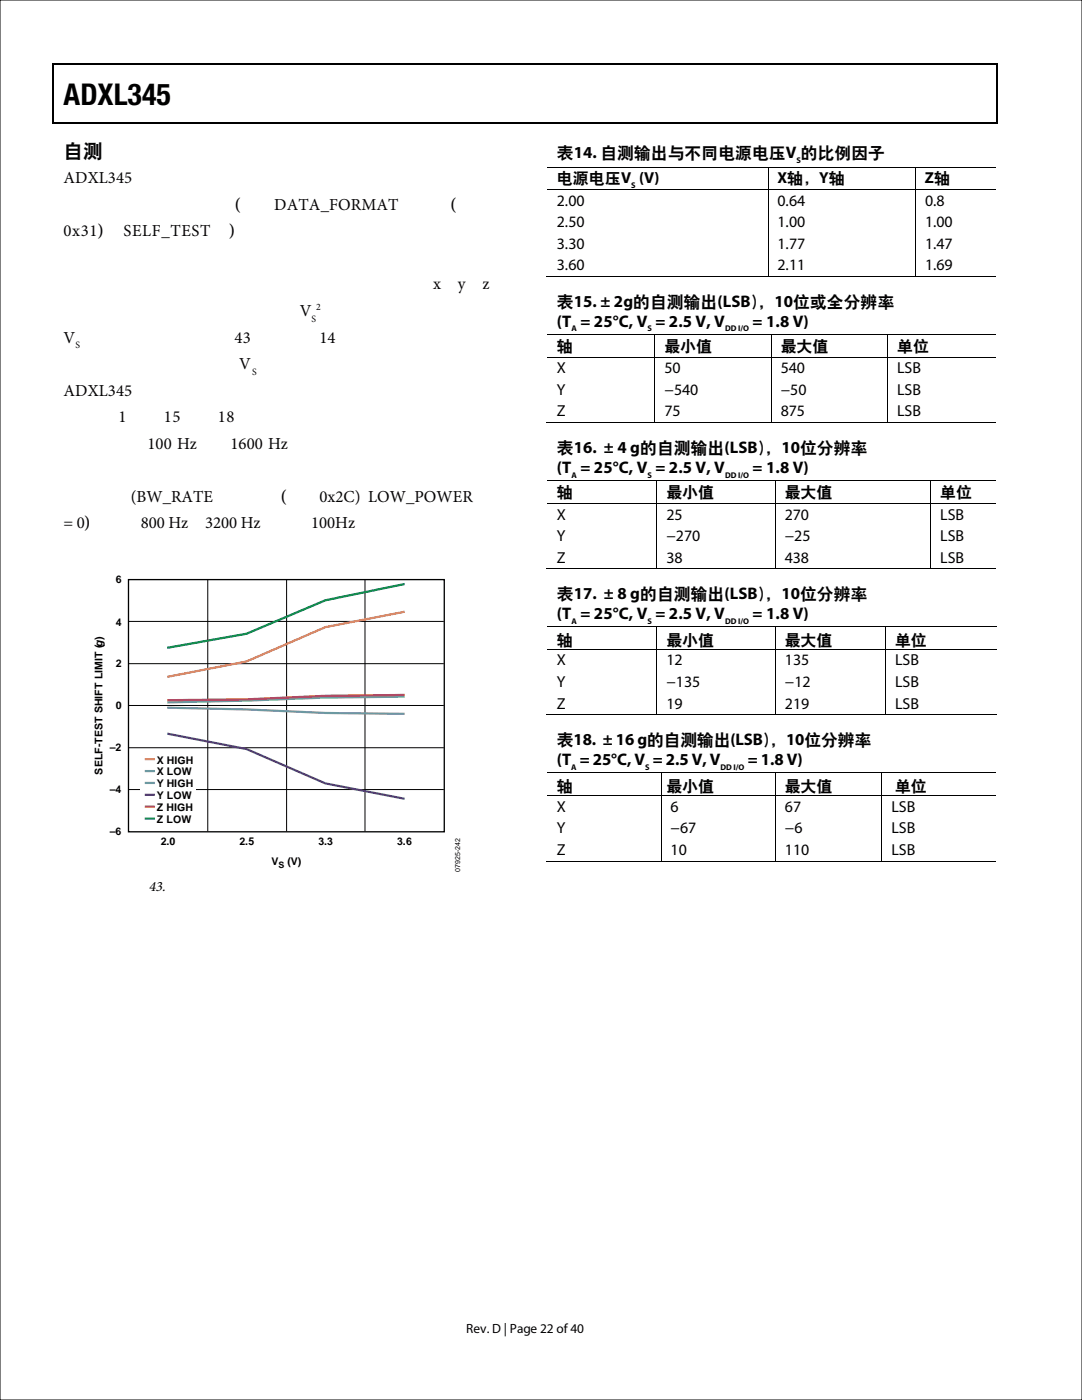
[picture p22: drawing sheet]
<svg xmlns="http://www.w3.org/2000/svg" width="216mm" height="279mm" viewBox="0 0 216 279" stroke-linecap="round" stroke-linejoin="round" font-family="sans-serif">
<defs><g id="words">
<text font-size="6" x="12.7" y="20.9">ADXL345</text>
<text font-size="3.9" fill="#090103" x="12.7" y="31.3">自测</text>
<g font-size="3.4" fill="#090103">
<text x="12.7" y="36.6">ADXL345具备自测功能，可同时有效测试机械系统和电子</text>
<text x="12.7" y="41.9">系统。自测功能使能时(通过DATA_FORMAT寄存器(地址</text>
<text x="12.7" y="47.2">0x31)的SELF_TEST位)，有静电力施加于机械传感器之</text>
<text x="12.7" y="57.8">动，且有助于器件体验加速度。增加的静电力导致x</text>
<text x="91.4" y="57.8">y</text>
<text x="96.2" y="57.8">z</text>
<text x="12.7" y="63.1">轴上的输出变化。因为静电力与V 成正比，所以输出随着</text>
<text x="12.7" y="68.4">V 而变化。该效应如图43所示。表14所示的比例因子可用</text>
<text x="12.7" y="73.6">来为不同的电源电压V 调整预期的自测输出限值。</text>
<text x="12.7" y="78.9">ADXL345的自测功能也表现为双模行为。然而，由于双峰</text>
<text x="12.7" y="84.2">性，表1和表15至表18所示的限值对潜在的自检值都有</text>
<text x="12.7" y="89.5">效。在低于100 Hz或在1600 Hz的数据速率下，使用自测功</text>
<text x="12.7" y="100.1">功率运行(BW_RATE寄存器的(地址0x2C) LOW_POWER</text>
<text x="12.7" y="105.4">= 0)，通过800 Hz</text>
<text x="40.9" y="105.4">3200 Hz，置于100Hz的数据速率，以便</text>
</g>
<g font-size="3.3">
<text x="111.1" y="31.6">表14. 自测输出与不同电源电压V 的比例因子</text>
<text x="111.1" y="61.2">表15. ± 2g的自测输出(LSB)，10位或全分辨率</text>
<text x="111.1" y="65.2">(T = 25°C, V = 2.5 V, V</text>
<text x="150.2" y="65.2">= 1.8 V)</text>
<text x="111.1" y="90.4">表16. ± 4 g的自测输出(LSB)，10位分辨率</text>
<text x="111.1" y="94.4">(T = 25°C, V = 2.5 V, V</text>
<text x="150.2" y="94.4">= 1.8 V)</text>
<text x="111.1" y="119.5">表17. ± 8 g的自测输出(LSB)，10位分辨率</text>
<text x="111.1" y="123.5">(T = 25°C, V = 2.5 V, V</text>
<text x="150.2" y="123.5">= 1.8 V)</text>
<text x="111.1" y="148.6">表18. ± 16 g的自测输出(LSB)，10位分辨率</text>
<text x="111.1" y="152.7">(T = 25°C, V = 2.5 V, V</text>
<text x="149.2" y="152.7">= 1.8 V)</text>
</g>
<g font-size="3.2">
<text x="111.1" y="36.6">电源电压V (V)</text>
<text x="111.1" y="41.1">2.00</text>
<text x="155.2" y="36.6">X轴，Y轴</text>
<text x="155.2" y="41.1">0.64</text>
<text x="184.6" y="36.6">Z轴</text>
<text x="184.6" y="41.1">0.8</text>
<text x="111.1" y="45.4">2.50</text>
<text x="155.2" y="45.4">1.00</text>
<text x="184.6" y="45.4">1.00</text>
<text x="111.1" y="49.7">3.30</text>
<text x="111.1" y="53.9">3.60</text>
<text x="155.2" y="53.9">2.11</text>
<text x="155.2" y="49.7">1.77</text>
<text x="184.6" y="53.9">1.69</text>
<text x="184.6" y="49.7">1.47</text>
<text x="111.1" y="70">轴</text>
<text x="132.6" y="70">最小值</text>
<text x="155.8" y="70">最大值</text>
<text x="179" y="70">单位</text>
<text x="111.1" y="74.5">X</text>
<text x="132.6" y="74.5">50</text>
<text x="155.8" y="74.5">540</text>
<text x="179" y="74.5">LSB</text>
<text x="111.1" y="78.8">Y</text>
<text x="111.1" y="83.1">Z</text>
<text x="132.6" y="78.8">−540</text>
<text x="132.6" y="83.1">75</text>
<text x="155.8" y="78.8">−50</text>
<text x="155.8" y="83.1">875</text>
<text x="179" y="78.8">LSB</text>
<text x="179" y="83.1">LSB</text>
<text x="111.1" y="99.2">轴</text>
<text x="133" y="99.2">最小值</text>
<text x="156.6" y="99.2">最大值</text>
<text x="187.6" y="99.2">单位</text>
<text x="111.1" y="103.7">X</text>
<text x="111.1" y="108">Y</text>
<text x="133" y="103.7">25</text>
<text x="133" y="108">−270</text>
<text x="156.6" y="103.7">270</text>
<text x="156.6" y="108">−25</text>
<text x="187.6" y="103.7">LSB</text>
<text x="187.6" y="108">LSB</text>
<text x="111.1" y="112.3">Z</text>
<text x="133" y="112.3">38</text>
<text x="156.6" y="112.3">438</text>
<text x="187.6" y="112.3">LSB</text>
<text x="111.1" y="128.7">轴</text>
<text x="133" y="128.7">最小值</text>
<text x="156.6" y="128.7">最大值</text>
<text x="178.6" y="128.7">单位</text>
<text x="111.1" y="132.8">X</text>
<text x="111.1" y="137.1">Y</text>
<text x="133" y="132.8">12</text>
<text x="133" y="137.1">−135</text>
<text x="156.6" y="137.1">−12</text>
<text x="156.6" y="132.8">135</text>
<text x="178.6" y="137.1">LSB</text>
<text x="178.6" y="132.8">LSB</text>
<text x="111.1" y="141.4">Z</text>
<text x="133" y="141.4">19</text>
<text x="156.6" y="141.4">219</text>
<text x="178.6" y="141.4">LSB</text>
<text x="111.1" y="157.8">轴</text>
<text x="111.1" y="162">X</text>
<text x="133" y="157.8">最小值</text>
<text x="133.8" y="162">6</text>
<text x="156.6" y="157.8">最大值</text>
<text x="156.6" y="162">67</text>
<text x="177.9" y="162">LSB</text>
<text x="178.6" y="157.8">单位</text>
<text x="111.1" y="166.3">Y</text>
<text x="133.8" y="166.3">−67</text>
<text x="156.6" y="166.3">−6</text>
<text x="177.9" y="166.3">LSB</text>
<text x="111.1" y="170.6">Z</text>
<text x="133.8" y="170.6">10</text>
<text x="156.6" y="170.6">110</text>
<text x="177.9" y="170.6">LSB</text>
</g>
<text font-size="2.9" x="29.7" y="177.8">43. 自测输出变化限值与供电电压的关系</text>
<text font-size="2.7" x="93" y="266">Rev. D | Page 22 of 40</text>
<g font-size="2.1">
<text x="23.1" y="116.3">6</text>
<text x="23.1" y="124.8">4</text>
<text x="23.1" y="133.2">2</text>
<text x="23.1" y="141.6">0</text>
<text x="21.9" y="149.9">–2</text>
<text x="20.4" y="154.6" transform="rotate(-90 20.4 154.6)">SELF-TEST SHIFT LIMIT (g)</text>
<text x="31.3" y="152.4">X HIGH</text>
<text x="31.3" y="154.8">X LOW</text>
<text x="21.9" y="158.3">–4</text>
<text x="31.3" y="161.8">Z HIGH</text>
<text x="31.3" y="157.1">Y HIGH</text>
<text x="31.3" y="159.5">Y LOW</text>
<text x="21.9" y="166.7">–6</text>
<text x="31.3" y="164.2">Z LOW</text>
<text x="32.1" y="168.7">2.0</text>
<text x="47.8" y="168.7">2.5</text>
<text x="54.1" y="172.6">V</text>
<text x="57.3" y="172.6">(V)</text>
<text x="63.5" y="168.7">3.3</text>
<text x="79.3" y="168.7">3.6</text>
</g>
<g font-size="2" fill="#090103">
<text x="62.2" y="64.2">S</text>
<text x="63.1" y="61.9">2</text>
<text x="15.1" y="69.5">S</text>
<text x="50.3" y="74.8">S</text>
</g>
<text font-size="1.8" x="55.6" y="173.2">S</text>
<g font-size="1.7">
<text x="158.9" y="32.6">S</text>
<text x="126" y="37.5">S</text>
<text x="114" y="66.1">A</text>
<text x="129.2" y="66.1">S</text>
<text x="144.7" y="66.1">DD I/O</text>
<text x="114" y="95.3">A</text>
<text x="129.2" y="95.3">S</text>
<text x="144.7" y="95.3">DD I/O</text>
<text x="114" y="124.4">A</text>
<text x="129.2" y="124.4">S</text>
<text x="144.7" y="124.4">DD I/O</text>
<text x="114" y="153.6">A</text>
<text x="128.7" y="153.6">S</text>
<text x="143.7" y="153.6">DD I/O</text>
</g>
<text font-size="1.4" x="91.8" y="174" transform="rotate(-90 91.8 174)">07925-242</text>
</g></defs>
<path d="M10.5 12.7h.3v1h-.3zM10.5 12.7h.3v.3h-.3zM133.3 12.7h.3v.3h-.3zM198.8 12.7h.2v1h-.2zM198.8 12.7h.2v.3h-.2zM10.5 24.4h.3v.2h-.3zM133.1 24.4h.2v.2h-.2zM198.8 24.4h.2v.2h-.2z" fill="#000"/>
<path d="M10.7 13.7v10.7M10.8 12.8h122.5M133.6 12.8h65.2M198.9 13.7v10.7M10.8 24.5h188" fill="none" stroke="#000" stroke-width=".25"/>
<path d="M41.5 115.7v50.2M57.2 115.7v50.2M72.8 115.7v50.2M25.6 132.5h63M25.6 124h63M25.6 157.6h63M25.6 149.2h63M25.6 140.8h63" fill="none" stroke="#000" stroke-width=".2"/>
<path d="M25.6 115.7h63v50.3h-63z" fill="none" stroke="#000" stroke-width=".26"/>
<path d="M80.7 122.1l-15.8 3.1-15.7 6.8-15.8 3.1" fill="none" stroke="#fe853d" stroke-width=".44"/>
<path d="M80.7 139l-15.8 .2-15.7 .6-15.8 .4" fill="none" stroke="#66b48c" stroke-width=".44"/>
<path d="M33.4 141.2l15.8 .4 15.7 .7 15.8 .2" fill="none" stroke="#6c85b1" stroke-width=".44"/>
<path d="M33.4 146.4l15.8 3.1 15.7 6.8 15.8 3.1" fill="none" stroke="#593396" stroke-width=".44"/>
<path d="M80.7 138.7l-15.8 .2-15.7 .7-15.8 .1" fill="none" stroke="#e23354" stroke-width=".44"/>
<path d="M80.7 116.6l-15.8 3.2-15.7 6.7-15.8 2.8" fill="none" stroke="#008240" stroke-width=".44"/>
<path d="M28 149.9h11v15.3h-11z" fill="#fff"/>
<path d="M28.9 151.5h2" fill="none" stroke="#fe853d" stroke-width=".44"/>
<path d="M28.9 153.9h2" fill="none" stroke="#66b48c" stroke-width=".44"/>
<path d="M28.9 156.3h2" fill="none" stroke="#6c85b1" stroke-width=".44"/>
<path d="M28.9 158.6h2" fill="none" stroke="#593396" stroke-width=".44"/>
<path d="M28.9 161h2" fill="none" stroke="#e23354" stroke-width=".44"/>
<path d="M28.9 163.4h2" fill="none" stroke="#008240" stroke-width=".44"/>
<g fill="none" stroke="#000" stroke-width=".2">
<path d="M0 0h215.9v279.4h-215.9zM109.2 33.3h44M109.2 37.9h44M153.2 33.4v4.4M153.2 37.9v17.2M153.3 33.3h29.3M153.3 37.9h29.3M182.7 33.4v4.4M182.7 37.9v17.2M182.8 33.3h16M182.8 37.9h16M109 55.2h44.2"/>
<path d="M153.3 55.2h29.3M182.8 55.2h16M109.2 66.8h21.4M109.2 71.3h21.4M130.7 66.9v4.3M130.7 71.4v12.9M130.8 66.8h23M130.8 71.3h23M153.9 66.9v4.3M153.9 71.4v12.9M154 66.8h23M154 71.3h23"/>
<path d="M177.1 66.9v4.3M177.1 71.4v12.9M177.2 66.8h21.6M177.2 71.3h21.6M109 84.4h21.6M109.2 95.9h21.8M130.8 84.4h23M131.1 96v4.3M131.1 95.9h23.5M154 84.4h23M154.7 96v4.3M154.8 95.9h30.9"/>
<path d="M177.2 84.4h21.6M185.8 96v4.3M185.8 95.9h13M109 113.5h22M109.2 100.4h21.8M131.1 100.5v12.9M131.1 100.4h23.5M131.1 113.5h23.5M154.7 100.5v12.9M154.8 100.4h30.9M154.8 113.5h30.9M185.8 100.5v12.9"/>
<path d="M185.8 100.4h13M185.8 113.5h13M109.2 125.1h21.8M109.2 129.6h21.8M131.1 125.2v4.3M131.1 129.7v12.9M131.1 125.1h23.5M131.1 129.6h23.5M154.7 125.2v4.3M154.7 129.7v12.9M154.8 125.1h21.8M154.8 129.6h21.8"/>
<path d="M176.7 125.2v4.3M176.7 129.7v12.9M176.8 125.1h22M176.8 129.6h22M109 142.7h22M109.2 154.2h22.6M109.2 158.8h22.6M131.1 142.7h23.5M131.9 154.3v4.4M131.9 158.8v13M132 154.2h22.6M132 158.8h22.6"/>
<path d="M154.7 154.3v4.4M154.7 158.8v13M154.8 142.7h21.8M154.8 154.2h21.1M154.8 158.8h21.1M176 154.3v4.4M176 158.8v13M176.1 154.2h22.7M176.1 158.8h22.7M176.8 142.7h22M109 171.8h22.8M132 171.8h22.6"/>
<path d="M154.8 171.8h21.1M176.1 171.8h22.7"/>
</g>
<g fill="#000">
<path d="M153.2 33.2h.1v.2h-.1zM153.2 37.8h.1v.1h-.1zM182.6 33.2h.2v.2h-.2zM182.6 37.8h.2v.1h-.2zM153.2 55.1h.1v.2h-.1zM182.6 55.1h.2v.2h-.2zM130.6 66.7h.2v.2h-.2zM130.6 71.2h.2v.2h-.2zM153.8 66.7h.2v.2h-.2zM153.8 71.2h.2v.2h-.2zM177 66.7h.2v.2h-.2zM177 71.2h.2v.2h-.2z"/>
<path d="M130.6 84.3h.2v.2h-.2zM131 95.9h.1v.1h-.1zM153.8 84.3h.2v.2h-.2zM154.6 95.9h.2v.1h-.2zM177 84.3h.2v.2h-.2zM185.7 95.9h.1v.1h-.1zM131 100.3h.1v.2h-.1zM131 113.4h.1v.2h-.1zM154.6 100.3h.2v.2h-.2zM154.6 113.4h.2v.2h-.2zM185.7 100.3h.1v.2h-.1zM185.7 113.4h.1v.2h-.1z"/>
<path d="M131 125h.1v.2h-.1zM131 129.5h.1v.2h-.1zM154.6 125h.2v.2h-.2zM154.6 129.5h.2v.2h-.2zM176.6 125h.2v.2h-.2zM176.6 129.5h.2v.2h-.2zM131 142.6h.1v.2h-.1zM131.8 154.1h.2v.2h-.2zM131.8 158.7h.2v.1h-.2zM154.6 142.6h.2v.2h-.2zM154.6 154.1h.2v.2h-.2zM154.6 158.7h.2v.1h-.2z"/>
<path d="M175.9 154.1h.2v.2h-.2zM175.9 158.7h.2v.1h-.2zM176.6 142.6h.2v.2h-.2zM131.8 171.8h.2v.1h-.2zM154.6 171.8h.2v.1h-.2zM175.9 171.8h.2v.1h-.2z"/>
</g>
<use href="#words"/>
</svg>
